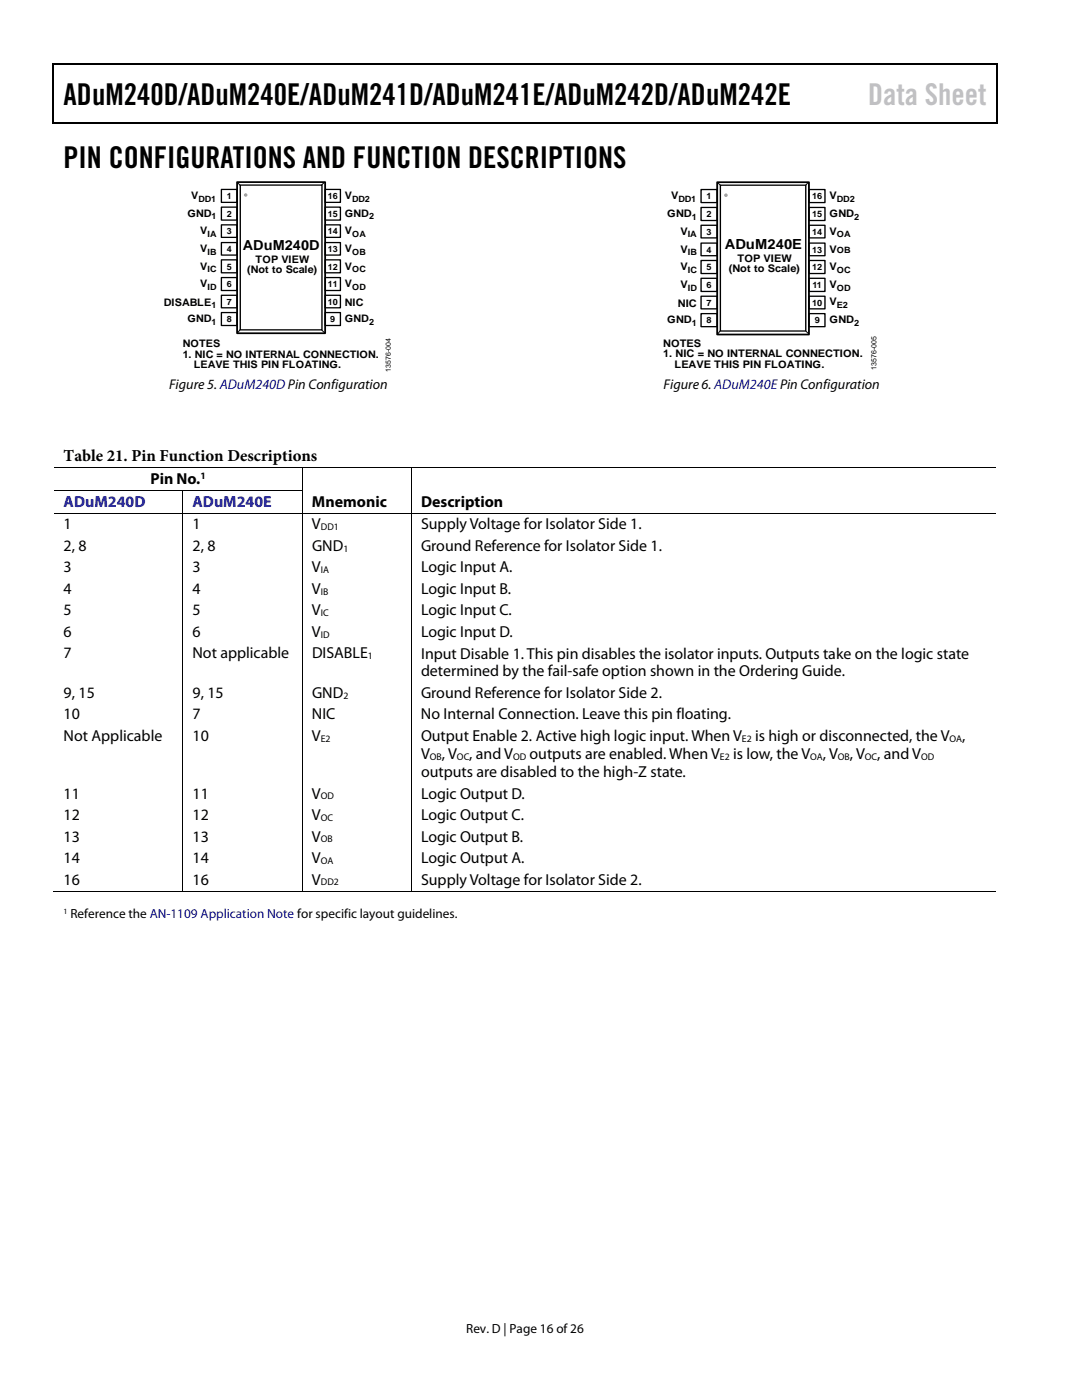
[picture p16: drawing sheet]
<svg xmlns="http://www.w3.org/2000/svg" width="216mm" height="279mm" viewBox="0 0 216 279" stroke-linecap="round" stroke-linejoin="round" font-family="sans-serif">
<defs><g id="words">
<g font-size="6">
<text x="12.7" y="21">ADuM240D/ADuM240E/ADuM241D/ADuM241E/ADuM242D/ADuM242E</text>
<text x="12.7" y="33.6">PIN CONFIGURATIONS AND FUNCTION DESCRIPTIONS</text>
</g>
<text font-size="6" fill="#c0c0c0" x="173.2" y="21">Data Sheet</text>
<text font-size="3.3" x="12.7" y="92.1">Table 21. Pin Function Descriptions</text>
<g font-size="3.2" fill="#00f">
<text x="12.7" y="101.2">ADuM240D</text>
<text x="38.4" y="101.2">ADuM240E</text>
</g>
<g font-size="3.2">
<text x="30.1" y="96.6">Pin No.</text>
<text x="62.3" y="101.2">Mnemonic</text>
<text x="84" y="101.2">Description</text>
<text x="12.7" y="105.6">1</text>
<text x="38.4" y="105.6">1</text>
<text x="62.3" y="105.6">V</text>
<text x="84" y="105.6">Supply Voltage for Isolator Side 1.</text>
<text x="12.7" y="109.9">2, 8</text>
<text x="38.4" y="109.9">2, 8</text>
<text x="62.3" y="109.9">GND</text>
<text x="84" y="109.9">Ground Reference for Isolator Side 1.</text>
<text x="12.7" y="114.2">3</text>
<text x="12.7" y="118.5">4</text>
<text x="38.4" y="114.2">3</text>
<text x="38.4" y="118.5">4</text>
<text x="62.3" y="114.2">V</text>
<text x="62.3" y="118.5">V</text>
<text x="84" y="114.2">Logic Input A.</text>
<text x="84" y="118.5">Logic Input B.</text>
<text x="12.7" y="122.8">5</text>
<text x="38.4" y="122.8">5</text>
<text x="62.3" y="122.8">V</text>
<text x="84" y="122.8">Logic Input C.</text>
<text x="12.7" y="127.1">6</text>
<text x="12.7" y="131.4">7</text>
<text x="38.4" y="131.4">Not applicable</text>
<text x="38.4" y="127.1">6</text>
<text x="62.3" y="127.1">V</text>
<text x="62.3" y="131.4">DISABLE</text>
<text x="84" y="127.1">Logic Input D.</text>
<text x="84" y="131.4">Input Disable 1. This pin disables the isolator inputs. Outputs take on the logic state</text>
<text x="84" y="135">determined by the fail-safe option shown in the Ordering Guide.</text>
<text x="12.7" y="139.3">9, 15</text>
<text x="12.7" y="143.6">10</text>
<text x="38.4" y="143.6">7</text>
<text x="38.4" y="139.3">9, 15</text>
<text x="62.2" y="143.6">NIC</text>
<text x="62.3" y="139.3">GND</text>
<text x="84" y="143.6">No Internal Connection. Leave this pin floating.</text>
<text x="84" y="139.3">Ground Reference for Isolator Side 2.</text>
<text x="12.7" y="147.9">Not Applicable</text>
<text x="38.4" y="147.9">10</text>
<text x="62.2" y="147.9">V</text>
<text x="84" y="147.9">Output Enable 2. Active high logic input. When V</text>
<text x="150.7" y="147.9">is high or disconnected, the V</text>
<text x="192" y="147.9">,</text>
<text x="84" y="151.5">V</text>
<text x="84" y="155.1">outputs are disabled to the high-Z state.</text>
<text x="88.2" y="151.5">, V</text>
<text x="93.6" y="151.5">, and V</text>
<text x="105.7" y="151.5">outputs are enabled. When V</text>
<text x="146.3" y="151.5">is low, the V</text>
<text x="164.2" y="151.5">, V</text>
<text x="169.6" y="151.5">, V</text>
<text x="175" y="151.5">, and V</text>
<text x="12.7" y="159.4">11</text>
<text x="38.4" y="159.4">11</text>
<text x="62.3" y="159.4">V</text>
<text x="84" y="159.4">Logic Output D.</text>
<text x="12.7" y="163.7">12</text>
<text x="12.7" y="168">13</text>
<text x="38.4" y="163.7">12</text>
<text x="38.4" y="168">13</text>
<text x="62.3" y="163.7">V</text>
<text x="62.3" y="168">V</text>
<text x="84" y="168">Logic Output B.</text>
<text x="84" y="163.7">Logic Output C.</text>
<text x="12.7" y="172.3">14</text>
<text x="38.4" y="172.3">14</text>
<text x="62.3" y="172.3">V</text>
<text x="84" y="172.3">Logic Output A.</text>
<text x="12.7" y="176.6">16</text>
<text x="38.4" y="176.6">16</text>
<text x="62.3" y="176.6">V</text>
<text x="84" y="176.6">Supply Voltage for Isolator Side 2.</text>
</g>
<g font-size="2.8">
<text x="48.5" y="49.8">ADuM240D</text>
<text x="144.6" y="49.6">ADuM240E</text>
<text x="33.7" y="77.7">Figure 5. ADuM240D Pin Configuration</text>
<text x="132.4" y="77.7">Figure 6. ADuM240EPin Configuration</text>
</g>
<g font-size="2.6">
<text x="14.1" y="183.2">Reference the AN-1109 Application Note for specific layout guidelines.</text>
<text x="93" y="266">Rev. D | Page 16 of 26</text>
</g>
<g font-size="2.1">
<text x="38.2" y="39.8">V</text>
<text x="68.8" y="39.8">V</text>
<text x="133.9" y="39.8">V</text>
<text x="165.5" y="39.8">V</text>
<text x="37.4" y="43.3">GND</text>
<text x="40" y="46.8">V</text>
<text x="68.8" y="43.3">GND</text>
<text x="68.8" y="46.8">V</text>
<text x="133.1" y="43.3">GND</text>
<text x="135.8" y="46.9">V</text>
<text x="165.5" y="43.3">GND</text>
<text x="165.5" y="46.9">V</text>
<text x="40" y="50.3">V</text>
<text x="40" y="53.8">V</text>
<text x="51" y="52.4">TOP VIEW</text>
<text x="68.8" y="50.3">V</text>
<text x="68.8" y="53.8">V</text>
<text x="135.8" y="50.4">V</text>
<text x="135.8" y="53.9">V</text>
<text x="147.2" y="52.2">TOP VIEW</text>
<text x="165.5" y="50.4">V</text>
<text x="165.5" y="53.9">V</text>
<text x="40" y="57.3">V</text>
<text x="49.3" y="54.5">(Not to Scale)</text>
<text x="68.8" y="57.3">V</text>
<text x="135.8" y="57.5">V</text>
<text x="145.4" y="54.3">(Not to Scale)</text>
<text x="165.5" y="57.5">V</text>
<text x="32.7" y="61">DISABLE</text>
<text x="37.4" y="64.3">GND</text>
<text x="68.8" y="61">NIC</text>
<text x="68.8" y="64.3">GND</text>
<text x="133.1" y="64.5">GND</text>
<text x="135.3" y="61.2">NIC</text>
<text x="165.5" y="60.9">V</text>
<text x="165.5" y="64.5">GND</text>
<text x="36.5" y="69.3">NOTES</text>
<text x="36.5" y="71.4">1. NIC = NO INTERNAL CONNECTION.</text>
<text x="132.3" y="69.2">NOTES</text>
<text x="132.3" y="71.3">1. NIC = NO INTERNAL CONNECTION.</text>
<text x="38.7" y="73.4">LEAVE THIS PIN FLOATING.</text>
<text x="134.6" y="73.4">LEAVE THIS PIN FLOATING.</text>
</g>
<g font-size="1.9">
<text x="40" y="95.6">1</text>
<text x="64" y="105.8">DD1</text>
<text x="68.5" y="110.1">1</text>
<text x="64" y="114.4">IA</text>
<text x="64" y="118.7">IB</text>
<text x="64" y="123">IC</text>
<text x="64" y="127.3">ID</text>
<text x="73.4" y="131.6">1</text>
<text x="68.5" y="139.4">2</text>
<text x="64" y="148">E2</text>
<text x="148" y="148.1">E2</text>
<text x="189.5" y="148.1">OA</text>
<text x="85.8" y="151.7">OB</text>
<text x="91.2" y="151.7">OC</text>
<text x="102.4" y="151.7">OD</text>
<text x="143.7" y="151.7">E2</text>
<text x="161.7" y="151.7">OA</text>
<text x="167.2" y="151.7">OB</text>
<text x="172.6" y="151.7">OC</text>
<text x="183.8" y="151.7">OD</text>
<text x="64" y="159.5">OD</text>
<text x="64" y="163.8">OC</text>
<text x="64" y="168.1">OB</text>
<text x="64" y="172.4">OA</text>
<text x="64" y="176.7">DD2</text>
</g>
<g font-size="1.7">
<text x="39.6" y="40.3">DD1</text>
<text x="45.2" y="39.8">1</text>
<text x="65.4" y="39.8">16</text>
<text x="70.3" y="40.3">DD2</text>
<text x="135.4" y="40.3">DD1</text>
<text x="141" y="39.8">1</text>
<text x="162.1" y="39.8">16</text>
<text x="167" y="40.3">DD2</text>
<text x="41.4" y="47.3">IA</text>
<text x="42.2" y="43.8">1</text>
<text x="45.2" y="43.3">2</text>
<text x="45.2" y="46.8">3</text>
<text x="65.4" y="43.3">15</text>
<text x="65.4" y="46.8">14</text>
<text x="70.3" y="47.3">OA</text>
<text x="73.6" y="43.8">2</text>
<text x="137.2" y="47.4">IA</text>
<text x="138" y="43.9">1</text>
<text x="141" y="43.3">2</text>
<text x="141" y="46.9">3</text>
<text x="162.1" y="43.3">15</text>
<text x="162.1" y="46.9">14</text>
<text x="167" y="47.4">OA</text>
<text x="170.4" y="43.9">2</text>
<text x="41.4" y="50.8">IB</text>
<text x="45.2" y="50.3">4</text>
<text x="45.2" y="53.8">5</text>
<text x="65.4" y="50.3">13</text>
<text x="65.4" y="53.8">12</text>
<text x="70.3" y="50.8">OB</text>
<text x="137.2" y="50.9">IB</text>
<text x="141" y="50.4">4</text>
<text x="141" y="54">5</text>
<text x="162.1" y="50.4">13</text>
<text x="162.1" y="54">12</text>
<text x="167" y="50.4">OB</text>
<text x="41.4" y="54.3">IC</text>
<text x="41.4" y="57.8">ID</text>
<text x="45.2" y="57.3">6</text>
<text x="65.4" y="57.3">11</text>
<text x="70.3" y="54.3">OC</text>
<text x="70.3" y="57.8">OD</text>
<text x="137.2" y="54.5">IC</text>
<text x="137.2" y="58">ID</text>
<text x="141" y="57.5">6</text>
<text x="162.1" y="57.5">11</text>
<text x="167" y="54.5">OC</text>
<text x="167" y="58">OD</text>
<text x="42.2" y="61.5">1</text>
<text x="42.2" y="64.8">1</text>
<text x="45.2" y="60.8">7</text>
<text x="45.2" y="64.3">8</text>
<text x="65.4" y="60.8">10</text>
<text x="65.9" y="64.3">9</text>
<text x="73.6" y="64.8">2</text>
<text x="138" y="65.1">1</text>
<text x="141" y="61">7</text>
<text x="141" y="64.5">8</text>
<text x="162.1" y="61">10</text>
<text x="162.6" y="64.5">9</text>
<text x="167" y="61.5">E2</text>
<text x="170.4" y="65.1">2</text>
</g>
<text font-size="1.6" x="12.7" y="182.3">1</text>
<text font-size="1.5" x="174.9" y="73.8" transform="rotate(-90 174.9 73.8)">13576-005</text>
<text font-size="1.4" x="78" y="74.2" transform="rotate(-90 78 74.2)">13576-004</text>
</g></defs>
<path d="M10.5 12.7h.3v1h-.3zM198.8 12.7h.2v1h-.2zM198.8 12.7h.2v.3h-.2zM198.8 24.4h.2v.3h-.2z" fill="#000"/>
<path d="M10.5 12.8h188.3M10.7 13.7v11M198.9 13.7v11M10.5 24.5h188.3" fill="none" stroke="#000" stroke-width=".25"/>
<g fill="none" stroke="#000" stroke-width=".26">
<path d="M44.2 37.8h3.1v2.6h-3.1zM47.9 36.9h16.3v28.9h-16.3zM64.9 37.8h3v2.6h-3zM44.2 41.3h3.1v2.6h-3.1zM44.2 44.9h3.1v2.5h-3.1zM44.2 48.4h3.1v2.5h-3.1zM44.2 51.9h3.1v2.5h-3.1zM44.2 55.4h3.1v2.6h-3.1zM44.2 58.9h3.1v2.5h-3.1zM64.9 41.3h3v2.6h-3zM64.9 44.9h3v2.5h-3zM64.9 48.4h3v2.5h-3z"/>
<path d="M64.9 51.9h3v2.5h-3zM64.9 55.4h3v2.6h-3zM64.9 58.9h3v2.5h-3zM44.2 62.4h3.1v2.6h-3.1zM64.9 62.4h3v2.6h-3z"/>
</g>
<path d="M47.3 36.3h17.6v30.2h-17.6z" fill="none" stroke="#000" stroke-width=".35"/>
<path d="M47.4 36.4l.5 .5M64.7 36.4l-.5 .5M47.9 65.7l-.5 .7M64.2 65.9l.5 .4" fill="none" stroke="#000" stroke-width=".2"/>
<circle cx="49" cy="38.9" r=".35" fill="#9f9f9f"/>
<g fill="none" stroke="#000" stroke-width=".27">
<path d="M139.9 37.8h3.2v2.6h-3.2zM143.7 37h17.1v29.1h-17.1zM161.4 37.8h3.2v2.6h-3.2zM139.9 41.4h3.2v2.6h-3.2zM139.9 45h3.2v2.5h-3.2zM139.9 48.5h3.2v2.5h-3.2zM139.9 52h3.2v2.6h-3.2zM139.9 55.5h3.2v2.7h-3.2zM139.9 59.1h3.2v2.5h-3.2zM161.4 41.4h3.2v2.6h-3.2zM161.4 45h3.2v2.5h-3.2zM161.4 48.5h3.2v2.5h-3.2z"/>
<path d="M161.4 52h3.2v2.6h-3.2zM161.4 55.5h3.2v2.7h-3.2zM161.4 59.1h3.2v2.5h-3.2zM139.9 62.6h3.2v2.6h-3.2zM161.4 62.6h3.2v2.6h-3.2z"/>
</g>
<path d="M143.1 36.4h18.3v30.4h-18.3z" fill="none" stroke="#000" stroke-width=".36"/>
<path d="M143.2 36.4l.5 .6M161.2 36.4l-.4 .6M143.7 66l-.5 .7M160.9 66.1l.4 .5" fill="none" stroke="#000" stroke-width=".2"/>
<circle cx="144.9" cy="39" r=".35" fill="#9f9f9f"/>
<g fill="none" stroke="#000" stroke-width=".2">
<path d="M10.8 97.9h49.6M36.5 98v4.3M60.3 93.5v4.3M60.3 98v4.3M82.1 93.5v4.3M82.1 98v4.3M198.8 93.4h-188M10.8 102.4h188M36.5 102.5v75.4M60.3 102.5v75.4M82.1 102.5v75.4M10.5 177.8h25.9"/>
<path d="M36.6 177.8h23.7M60.4 177.8h21.6M82.2 177.8h116.6"/>
</g>
<path d="M82 97.8h.2v.2h-.2z" fill="#000"/>
<use href="#words"/>
</svg>
